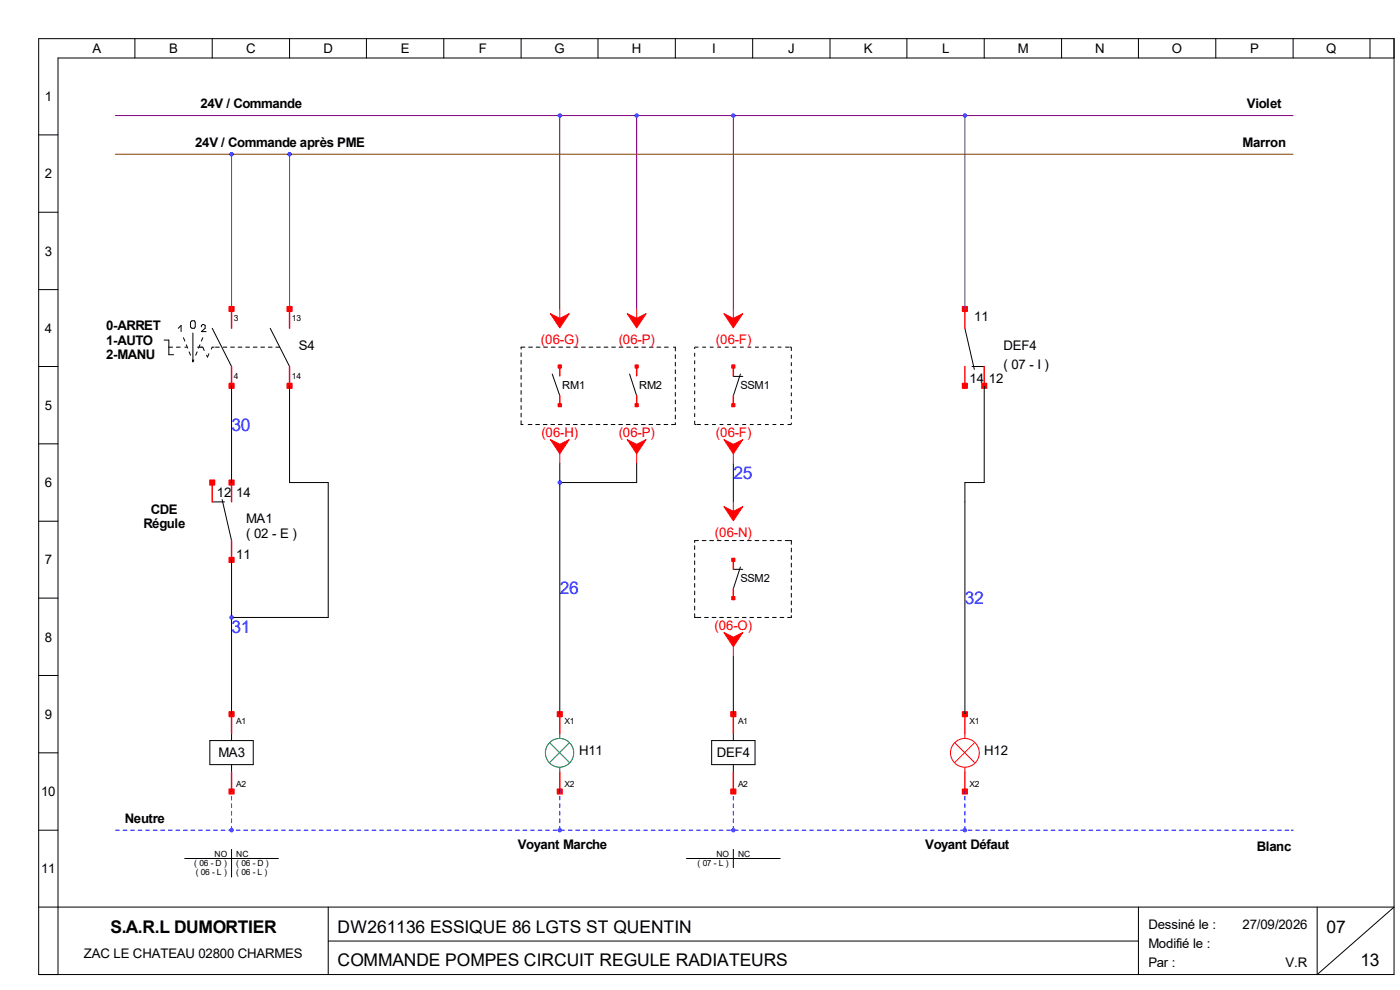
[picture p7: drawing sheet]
<svg xmlns="http://www.w3.org/2000/svg" width="297mm" height="210mm" viewBox="0 0 297 210" stroke-linecap="round" stroke-linejoin="round" font-family="sans-serif">
<defs><g id="words">
<g font-size="3.7" fill="#00f">
<text x="49.1" y="91.3">30</text>
<text x="155.5" y="101.5">25</text>
<text x="118.7" y="126">26</text>
<text x="204.6" y="128.1">32</text>
<text x="49.1" y="134.2">31</text>
</g>
<g font-size="3.7">
<text x="23.4" y="197.7">S.A.R.L DUMORTIER</text>
<text x="71.6" y="197.7">DW261136 ESSIQUE 86 LGTS ST QUENTIN</text>
<text x="281.3" y="197.7">07</text>
<text x="71.6" y="204.8">COMMANDE POMPES CIRCUIT REGULE RADIATEURS</text>
<text x="288.5" y="204.8">13</text>
</g>
<g font-size="2.8">
<text x="19.6" y="11.2">A</text>
<text x="35.9" y="11.2">B</text>
<text x="52.2" y="11.2">C</text>
<text x="68.6" y="11.2">D</text>
<text x="85" y="11.2">E</text>
<text x="101.5" y="11.2">F</text>
<text x="117.6" y="11.2">G</text>
<text x="134" y="11.2">H</text>
<text x="151" y="11.2">I</text>
<text x="167.1" y="11.2">J</text>
<text x="183.2" y="11.2">K</text>
<text x="199.8" y="11.2">L</text>
<text x="215.8" y="11.2">M</text>
<text x="232.2" y="11.2">N</text>
<text x="248.5" y="11.2">O</text>
<text x="265.1" y="11.2">P</text>
<text x="281.2" y="11.2">Q</text>
<text x="9.5" y="21.4">1</text>
<text x="42.5" y="23">24V / Commande</text>
<text x="264.4" y="23">Violet</text>
<text x="41.4" y="31.1">24V / Commande après PME</text>
<text x="263.5" y="31.1">Marron</text>
<text x="9.5" y="37.8">2</text>
<text x="9.5" y="54.2">3</text>
<text x="9.5" y="70.5">4</text>
<text x="22.5" y="70">0-ARRET</text>
<text x="206.6" y="68">11</text>
<text x="22.5" y="73.1">1-AUTO</text>
<text x="22.5" y="76.2">2-MANU</text>
<text x="63.4" y="74.1">S4</text>
<text x="212.8" y="74.1">DEF4</text>
<text x="205.6" y="81.3">14</text>
<text x="209.7" y="81.3">12</text>
<text x="212.8" y="78.2">( 07 - I )</text>
<text x="9.5" y="86.9">5</text>
<text x="9.5" y="103.3">6</text>
<text x="46" y="105.3">12</text>
<text x="50.1" y="105.3">14</text>
<text x="30.4" y="112">Régule</text>
<text x="32" y="108.9">CDE</text>
<text x="52.2" y="110.9">MA1</text>
<text x="9.5" y="119.6">7</text>
<text x="50.1" y="118.6">11</text>
<text x="52.2" y="114">( 02 - E )</text>
<text x="9.5" y="136">8</text>
<text x="9.5" y="152.4">9</text>
<text x="46.3" y="160.5">MA3</text>
<text x="122.8" y="160">H11</text>
<text x="152" y="160.5">DEF4</text>
<text x="208.7" y="160">H12</text>
<text x="8.7" y="168.7">10</text>
<text x="26.5" y="174.4">Neutre</text>
<text x="8.7" y="185.1">11</text>
<text x="109.8" y="180">Voyant Marche</text>
<text x="196.2" y="180">Voyant Défaut</text>
<text x="266.5" y="180.5">Blanc</text>
<text x="243.5" y="196.9">Dessiné le :</text>
<text x="263.5" y="196.9">27/09/2026</text>
<text x="17.8" y="203">ZAC LE CHATEAU 02800 CHARMES</text>
<text x="243.5" y="201">Modifié le :</text>
<text x="243.5" y="205">Par :</text>
<text x="272.6" y="205">V.R</text>
</g>
<g font-size="2.8" fill="#f00">
<text x="114.7" y="73">(06-G)</text>
<text x="131.2" y="73">(06-P)</text>
<text x="151.8" y="73">(06-F)</text>
<text x="114.8" y="92.6">(06-H)</text>
<text x="131.2" y="92.6">(06-P)</text>
<text x="151.8" y="92.6">(06-F)</text>
<text x="151.6" y="113.9">(06-N)</text>
<text x="151.5" y="133.5">(06-O)</text>
</g>
<g font-size="2.4">
<text x="119.2" y="82.4">RM1</text>
<text x="135.5" y="82.4">RM2</text>
<text x="157" y="82.4">SSM1</text>
<text x="157" y="123.3">SSM2</text>
</g>
<g font-size="1.8">
<text x="49.6" y="68.1">3</text>
<text x="61.9" y="68.1">13</text>
<text x="49.6" y="80.4">4</text>
<text x="61.9" y="80.4">14</text>
<text x="50.1" y="153.5">A1</text>
<text x="119.7" y="153.5">X1</text>
<text x="156.5" y="153.5">A1</text>
<text x="205.6" y="153.5">X1</text>
<text x="50.1" y="166.8">A2</text>
<text x="119.7" y="166.8">X2</text>
<text x="156.5" y="166.8">A2</text>
<text x="205.6" y="166.8">X2</text>
<text x="41.2" y="183.6">( 06 - D )</text>
<text x="41.5" y="185.6">( 06 - L )</text>
<text x="45.5" y="181.6">NO</text>
<text x="50.1" y="181.6">NC</text>
<text x="50.1" y="183.6">( 06 - D )</text>
<text x="50.1" y="185.6">( 06 - L )</text>
<text x="147.9" y="183.6">( 07 - L )</text>
<text x="151.9" y="181.6">NO</text>
<text x="156.5" y="181.6">NC</text>
</g>
</g></defs>
<g fill="none" stroke="#000" stroke-width=".21">
<path d="M8.2 8.2h287.4v198.4h-287.4zM28.6 8.2v4.1M45 8.2v4.1M61.4 8.2v4.1M77.7 8.2v4.1M94.1 8.2v4.1M110.5 8.2v4.1M126.8 8.2v4.1M143.2 8.2v4.1M159.6 8.2v4.1M176 8.2v4.1M192.3 8.2v4.1"/>
<path d="M208.7 8.2v4.1M225.1 8.2v4.1M241.4 8.2v4.1M257.8 8.2v4.1M274.2 8.2v4.1M290.5 8.2v4.1M295.6 12.3h-283.3v194.3M8.2 28.6h4.1M8.2 45h4.1M8.2 77.7h4.1M8.2 61.4h4.1M34.8 72.1h1v3.1h1"/>
<path d="M35.8 73.6h.8M37.4 73.6h.8M37.8 69.6l.6-.6v1.3M38.9 71.6l.3 .7M39.2 73.6h.4M39.5 73.1l.3 .7M40.1 74.6l.3 .7M40.7 68h.5l.2 .3v1l-.2 .3h-.5l-.3-.3v-1zM40.8 76.3l.1 .4M40.9 70.6v6.1M41.1 76.3l-.2 .4M41.8 74.6l-.3 .7"/>
<path d="M41.9 73.6h1.1l.3 .7M42.4 73.1l-.3 .7M42.7 69.3v-.3l.3-.2 .5 .2v.6l-.8 .7h1M43 71.6l-.3 .7M44.3 75l-.3 .7-.2-.4M45 69.6l4.1 8.1M45.4 73.6h-.4l-.2 .4M45.7 73.6h.8M47.3 73.6h.8M48.9 73.6h.8M50.5 73.6h.8M52.1 73.6h.8"/>
<path d="M53.7 73.6h.8M55.3 73.6h.8M56.9 73.6h.8M57.3 69.6l4.1 8.1M58.5 73.6h.8M110.5 74.8v.8M110.5 76.4v.8M110.5 78v.8M110.5 79.6v.8M111.3 73.6h-.8v.4M112.1 73.6h.8M113.7 73.6h.8"/>
<path d="M115.3 73.6h.8M116.9 73.6h.8M117.1 79.3l1.6 4.6M118.5 73.6h.8M120.1 73.6h.8M121.7 73.6h.8M123.3 73.6h.8M124.9 73.6h.8M126.5 73.6h.8M128.1 73.6h.8M129.7 73.6h.8M131.3 73.6h.8"/>
<path d="M132.9 73.6h.8M133.5 79.3l1.5 4.6M134.5 73.6h.8M136.1 73.6h.8M137.7 73.6h.8M139.3 73.6h.8M140.9 73.6h.8M142.8 73.6h.4v.8M143.2 75.2v.8M143.2 76.8v.8M143.2 78.4v.8M147.3 74.8v.8"/>
<path d="M147.3 76.4v.8M147.3 78v.8M147.3 79.6v.8M148.1 73.6h-.8v.4M148.9 73.6h.8M150.5 73.6h.8M152.1 73.6h.8M153.7 73.6h.8M155.3 73.6h.8M155.5 79.8h2M156.9 73.6h.8M157 79.3l-1.5 4.6"/>
<path d="M158.5 73.6h.8M160.1 73.6h.8M161.7 73.6h.8M163.3 73.6h.8M164.9 73.6h.8M166.5 73.6h.8M167.4 73.6h.4v.8M167.8 75.2v.8M167.8 76.8v.8M167.8 78.4v.8M204.6 69.6l2 8.7M206.1 77.7h2.6"/>
<path d="M8.2 94.1h4.1M49.1 81.8v20.5M61.4 81.8v20.5h8.2v28.6h-20.5M110.5 89.2v.8h.4M110.5 81.2v.8M110.5 82.8v.8M110.5 84.4v.8M110.5 86v.8M110.5 87.6v.8M112 90h.8M113.6 90h.8M115.2 90h.8"/>
<path d="M116.8 90h.8M118.4 90h.8M118.7 98.2v53.2M120 90h.8M121.6 90h.8M123.2 90h.8M124.8 90h.8M126.4 90h.8M128 90h.8M129.6 90h.8M131.2 90h.8M132.8 90h.8"/>
<path d="M134.4 90h.8M135 98.2v4.1h-16.3M136 90h.8M137.6 90h.8M139.2 90h.8M140.8 90h.8M143.2 89.6v.4h-.8M143.2 80v.8M143.2 81.6v.8M143.2 83.2v.8M143.2 84.8v.8M143.2 86.4v.8"/>
<path d="M143.2 88v.8M147.3 89.2v.8h.4M147.3 81.2v.8M147.3 82.8v.8M147.3 84.4v.8M147.3 86v.8M147.3 87.6v.8M147.8 90h.8M149.4 90h.8M151 90h.8M152.6 90h.8M154.2 90h.8"/>
<path d="M155.5 98.2v8.2M155.8 90h.8M157.4 90h.8M159 90h.8M160.6 90h.8M162.2 90h.8M163.8 90h.8M165.4 90h.8M167.8 80v.8M167.8 81.6v.8M167.8 83.2v.8M167.8 84.8v.8"/>
<path d="M167.8 86.4v.8M167.8 88v.8M167.8 89.6v.4h-.8M208.7 81.8v20.5h-4.1v49.1M8.2 110.5h4.1M45 106.4h2.6M47.1 105.9l2 8.7M49.1 118.7v32.7M147.3 115.7v.8M147.3 117.3v.8M147.3 118.9v.8M148.1 114.6h-.8v.4"/>
<path d="M148.9 114.6h.8M150.5 114.6h.8M152.1 114.6h.8M153.7 114.6h.8M155.3 114.6h.8M156.9 114.6h.8M158.5 114.6h.8M160.1 114.6h.8M161.7 114.6h.8M163.3 114.6h.8M164.9 114.6h.8M166.5 114.6h.8"/>
<path d="M167.4 114.6h.4v.8M167.8 116.2v.8M167.8 117.8v.8M167.8 119.4v.8M8.2 126.8h4.1M147.3 120.5v.8M147.3 122.1v.8M147.3 123.7v.8M147.3 125.3v.8M147.3 126.9v.8M147.3 128.5v.8M147.3 130.1v.8h.4"/>
<path d="M147.8 130.9h.8M149.4 130.9h.8M151 130.9h.8M152.6 130.9h.8M154.2 130.9h.8M155.5 139.1v12.3M155.5 120.7h2M155.8 130.9h.8M157 120.2l-1.5 4.6M157.4 130.9h.8M159 130.9h.8M160.6 130.9h.8"/>
<path d="M162.2 130.9h.8M163.8 130.9h.8M165.4 130.9h.8M167.8 121v.8M167.8 122.6v.8M167.8 124.2v.8M167.8 125.8v.8M167.8 127.4v.8M167.8 129v.8M167.8 130.5v.4h-.8M8.2 143.2h4.1M8.2 159.6h4.1"/>
<path d="M44.5 157h9.2v5.1h-9.2zM49.1 155.5v1.5M150.9 157h9.2v5.1h-9.2zM155.5 155.5v1.5M8.2 176h4.1M49.1 162.1v1.6M155.5 162.1v1.6M8.2 192.3h287.4l-16.3 14.3v-14.3M39.1 182h20M49.1 180v6M69.6 192.3v14.3M69.6 199.5h171.8"/>
<path d="M145.5 182h20M155.5 180v4M241.4 192.3v14.3"/>
</g>
<g fill="none" stroke="#008040" stroke-width=".21">
<path d="M116.6 157.5l4.1 4.1M118.7 155.5v1M120.7 157.5l-4.1 4.1M118.7 162.7v1"/>
<circle cx="118.6" cy="159.6" r="3"/>
</g>
<g fill="#f00" stroke="#f00" stroke-width=".3">
<path d="M118.2 150.9h1v1h-1z" fill-rule="evenodd"/>
<path d="M118.2 167.3h1v1h-1z" fill-rule="evenodd"/>
<path d="M204.1 150.9h1v1h-1z" fill-rule="evenodd"/>
<path d="M204.1 167.3h1v1h-1z" fill-rule="evenodd"/>
<path d="M118.4 77.4h.6v.6h-.6z" fill-rule="evenodd"/>
<path d="M118.4 85.6h.6v.6h-.6z" fill-rule="evenodd"/>
<path d="M134.7 77.4h.6v.6h-.6z" fill-rule="evenodd"/>
<path d="M134.7 85.6h.6v.6h-.6z" fill-rule="evenodd"/>
<path d="M155.2 77.4h.6v.6h-.6z" fill-rule="evenodd"/>
<path d="M155.2 85.6h.6v.6h-.6z" fill-rule="evenodd"/>
<path d="M155.2 118.4h.6v.6h-.6z" fill-rule="evenodd"/>
<path d="M155.2 126.5h.6v.6h-.6z" fill-rule="evenodd"/>
<path d="M204.1 81.3h1v1h-1z" fill-rule="evenodd"/>
<path d="M204.1 65h1v1h-1z" fill-rule="evenodd"/>
<path d="M208.2 81.3h1v1h-1z" fill-rule="evenodd"/>
<path d="M48.6 65h1v1h-1z" fill-rule="evenodd"/>
<path d="M48.6 81.3h1v1h-1z" fill-rule="evenodd"/>
<path d="M60.9 65h1v1h-1z" fill-rule="evenodd"/>
<path d="M60.9 81.3h1v1h-1z" fill-rule="evenodd"/>
<path d="M155 150.9h1v1h-1z" fill-rule="evenodd"/>
<path d="M155 167.3h1v1h-1z" fill-rule="evenodd"/>
<path d="M48.6 101.8h1v1h-1z" fill-rule="evenodd"/>
<path d="M48.6 118.2h1v1h-1z" fill-rule="evenodd"/>
<path d="M44.5 101.8h1v1h-1z" fill-rule="evenodd"/>
<path d="M48.6 150.9h1v1h-1z" fill-rule="evenodd"/>
<path d="M48.6 167.3h1v1h-1z" fill-rule="evenodd"/>
</g>
<g fill="none" stroke="#f00" stroke-width=".3">
<path d="M49.1 65.5v4.1M49.1 77.7v4.1M61.4 65.5v4.1M61.4 77.7v4.1M118.7 77.7v2M135 77.7v2M155.5 77.7v2M204.6 65.5v4.1M204.6 77.7v4.1M208.7 77.7v4.1M118.7 83.9v2M135 83.9v2"/>
<path d="M155.5 83.9v2M45 102.3v4.1M49.1 102.3v4.1M49.1 114.6v4.1M155.5 118.7v2M155.5 124.8v2M49.1 151.4v4.1M118.7 151.4v4.1M155.5 151.4v4.1M204.6 151.4v4.1M49.1 163.7v4.1M118.7 163.7v4.1"/>
<path d="M155.5 163.7v4.1M204.6 163.7v4.1"/>
</g>
<g fill="none" stroke="#f00" stroke-width=".21">
<path d="M118.7 65.5v2M135 65.5v2M155.5 65.5v2M118.7 96.2v2M135 96.2v2M155.5 96.2v2M155.5 106.4v2M155.5 137.1v2M202.5 157.5l4.1 4.1M204.6 155.5v1M206.6 157.5l-4.1 4.1M204.6 162.7v1"/>
<circle cx="204.6" cy="159.6" r="3.1"/>
</g>
<path d="M24.5 24.5h249.7M118.7 24.5v41M135 24.5v41M155.5 24.5v41M204.6 24.5v41" fill="none" stroke="#800080" stroke-width=".21"/>
<g fill="none" stroke="#00f" stroke-width=".21">
<path d="M24.5 176h.8M26.1 176h.8M27.7 176h.8M29.3 176h.8M30.9 176h.8M32.5 176h.8M34.1 176h.8M35.7 176h.8M37.3 176h.8M38.9 176h.8M40.5 176h.8M42.1 176h.8"/>
<path d="M43.7 176h.8M45.3 176h.8M46.9 176h.8M48.5 176h.8M49.1 167.8v.4M49.1 168.8v.8M49.1 170.4v.8M49.1 172v.8M49.1 173.6v.8M49.1 175.2v.8M50.1 176h.8M51.7 176h.8"/>
<path d="M53.3 176h.8M54.9 176h.8M56.5 176h.8M58.1 176h.8M59.7 176h.8M61.3 176h.8M62.9 176h.8M64.5 176h.8M66.1 176h.8M67.7 176h.8M69.3 176h.8M70.9 176h.8"/>
<path d="M72.5 176h.8M74.1 176h.8M75.7 176h.8M77.3 176h.8M78.9 176h.8M80.5 176h.8M82.1 176h.8M83.7 176h.8M85.3 176h.8M86.9 176h.8M88.5 176h.8M90.1 176h.8"/>
<path d="M91.7 176h.8M93.3 176h.8M94.9 176h.8M96.5 176h.8M98.1 176h.8M99.7 176h.8M101.3 176h.8M102.9 176h.8M104.5 176h.8M106.1 176h.8M107.7 176h.8M109.3 176h.8"/>
<path d="M110.9 176h.8M112.5 176h.8M114.1 176h.8M115.7 176h.8M117.3 176h.8M118.7 167.3v.9M118.7 168.8v.8M118.7 170.4v.8M118.7 172v.8M118.7 173.6v.8M118.7 175.2v.8M118.9 176h.8"/>
<path d="M120.5 176h.8M122.1 176h.8M123.7 176h.8M125.3 176h.8M126.9 176h.8M128.5 176h.8M130.1 176h.8M131.7 176h.8M133.3 176h.8M134.9 176h.8M136.5 176h.8M138.1 176h.8"/>
<path d="M139.7 176h.8M141.3 176h.8M142.9 176h.8M144.5 176h.8M146.1 176h.8M147.7 176h.8M149.3 176h.8M150.9 176h.8M152.5 176h.8M154.1 176h.8M155.5 167.8v.4M155.5 168.8v.8"/>
<path d="M155.5 170.4v.8M155.5 172v.8M155.5 173.6v.8M155.5 175.2v.8M155.7 176h.8M157.3 176h.8M158.9 176h.8M160.5 176h.8M162.1 176h.8M163.7 176h.8M165.3 176h.8M166.9 176h.8"/>
<path d="M168.5 176h.8M170.1 176h.8M171.7 176h.8M173.3 176h.8M174.9 176h.8M176.5 176h.8M178.1 176h.8M179.7 176h.8M181.3 176h.8M182.9 176h.8M184.5 176h.8M186.1 176h.8"/>
<path d="M187.7 176h.8M189.3 176h.8M190.9 176h.8M192.5 176h.8M194.1 176h.8M195.7 176h.8M197.3 176h.8M198.9 176h.8M200.5 176h.8M202.1 176h.8M203.7 176h.8M204.6 167.8v.4"/>
<path d="M204.6 168.8v.8M204.6 170.4v.8M204.6 172v.8M204.6 173.6v.8M204.6 175.2v.8M205.3 176h.8M206.9 176h.8M208.5 176h.8M210.1 176h.8M211.7 176h.8M213.3 176h.8M214.9 176h.8"/>
<path d="M216.5 176h.8M218.1 176h.8M219.7 176h.8M221.3 176h.8M222.9 176h.8M224.5 176h.8M226.1 176h.8M227.7 176h.8M229.3 176h.8M230.9 176h.8M232.5 176h.8M234.1 176h.8"/>
<path d="M235.7 176h.8M237.3 176h.8M238.9 176h.8M240.5 176h.8M242.1 176h.8M243.7 176h.8M245.3 176h.8M246.9 176h.8M248.5 176h.8M250.1 176h.8M251.7 176h.8M253.3 176h.8"/>
<path d="M254.9 176h.8M256.5 176h.8M258.1 176h.8M259.7 176h.8M261.3 176h.8M262.9 176h.8M264.5 176h.8M266.1 176h.8M267.7 176h.8M269.3 176h.8M270.9 176h.8M272.5 176h.8"/>
<path d="M273.8 176h.4"/>
</g>
<path d="M24.5 32.7h249.7M49.1 32.7v32.8M61.4 32.7v32.8" fill="none" stroke="#804000" stroke-width=".21"/>
<g fill="#00f" stroke="#00f" stroke-width=".21">
<circle cx="118.7" cy="176" r=".35"/>
<circle cx="118.7" cy="102.3" r=".35"/>
<circle cx="204.6" cy="176" r=".35"/>
<circle cx="118.7" cy="24.5" r=".35"/>
<circle cx="204.6" cy="24.5" r=".35"/>
<circle cx="135" cy="24.5" r=".35"/>
<circle cx="155.5" cy="176" r=".35"/>
<circle cx="155.5" cy="24.5" r=".35"/>
<circle cx="49.1" cy="32.7" r=".35"/>
<circle cx="61.4" cy="32.7" r=".35"/>
<circle cx="49.1" cy="176" r=".35"/>
<circle cx="49.1" cy="130.9" r=".35"/>
</g>
<g fill="#f00" stroke="#f00" stroke-width=".21">
<path d="M116.7 66.5l2 1 2-1-2 3z" fill-rule="evenodd"/>
<path d="M116.7 93.2l2 1 2-1-2 3z" fill-rule="evenodd"/>
<path d="M133 66.5l2 1 2-1-2 3z" fill-rule="evenodd"/>
<path d="M133 93.2l2 1 2-1-2 3z" fill-rule="evenodd"/>
<path d="M153.5 66.5l2 1 2-1-2 3z" fill-rule="evenodd"/>
<path d="M153.5 93.2l2 1 2-1-2 3z" fill-rule="evenodd"/>
<path d="M153.5 107.4l2 1 2-1-2 3z" fill-rule="evenodd"/>
<path d="M153.5 134.1l2 1 2-1-2 3z" fill-rule="evenodd"/>
</g>
<use href="#words"/>
</svg>
